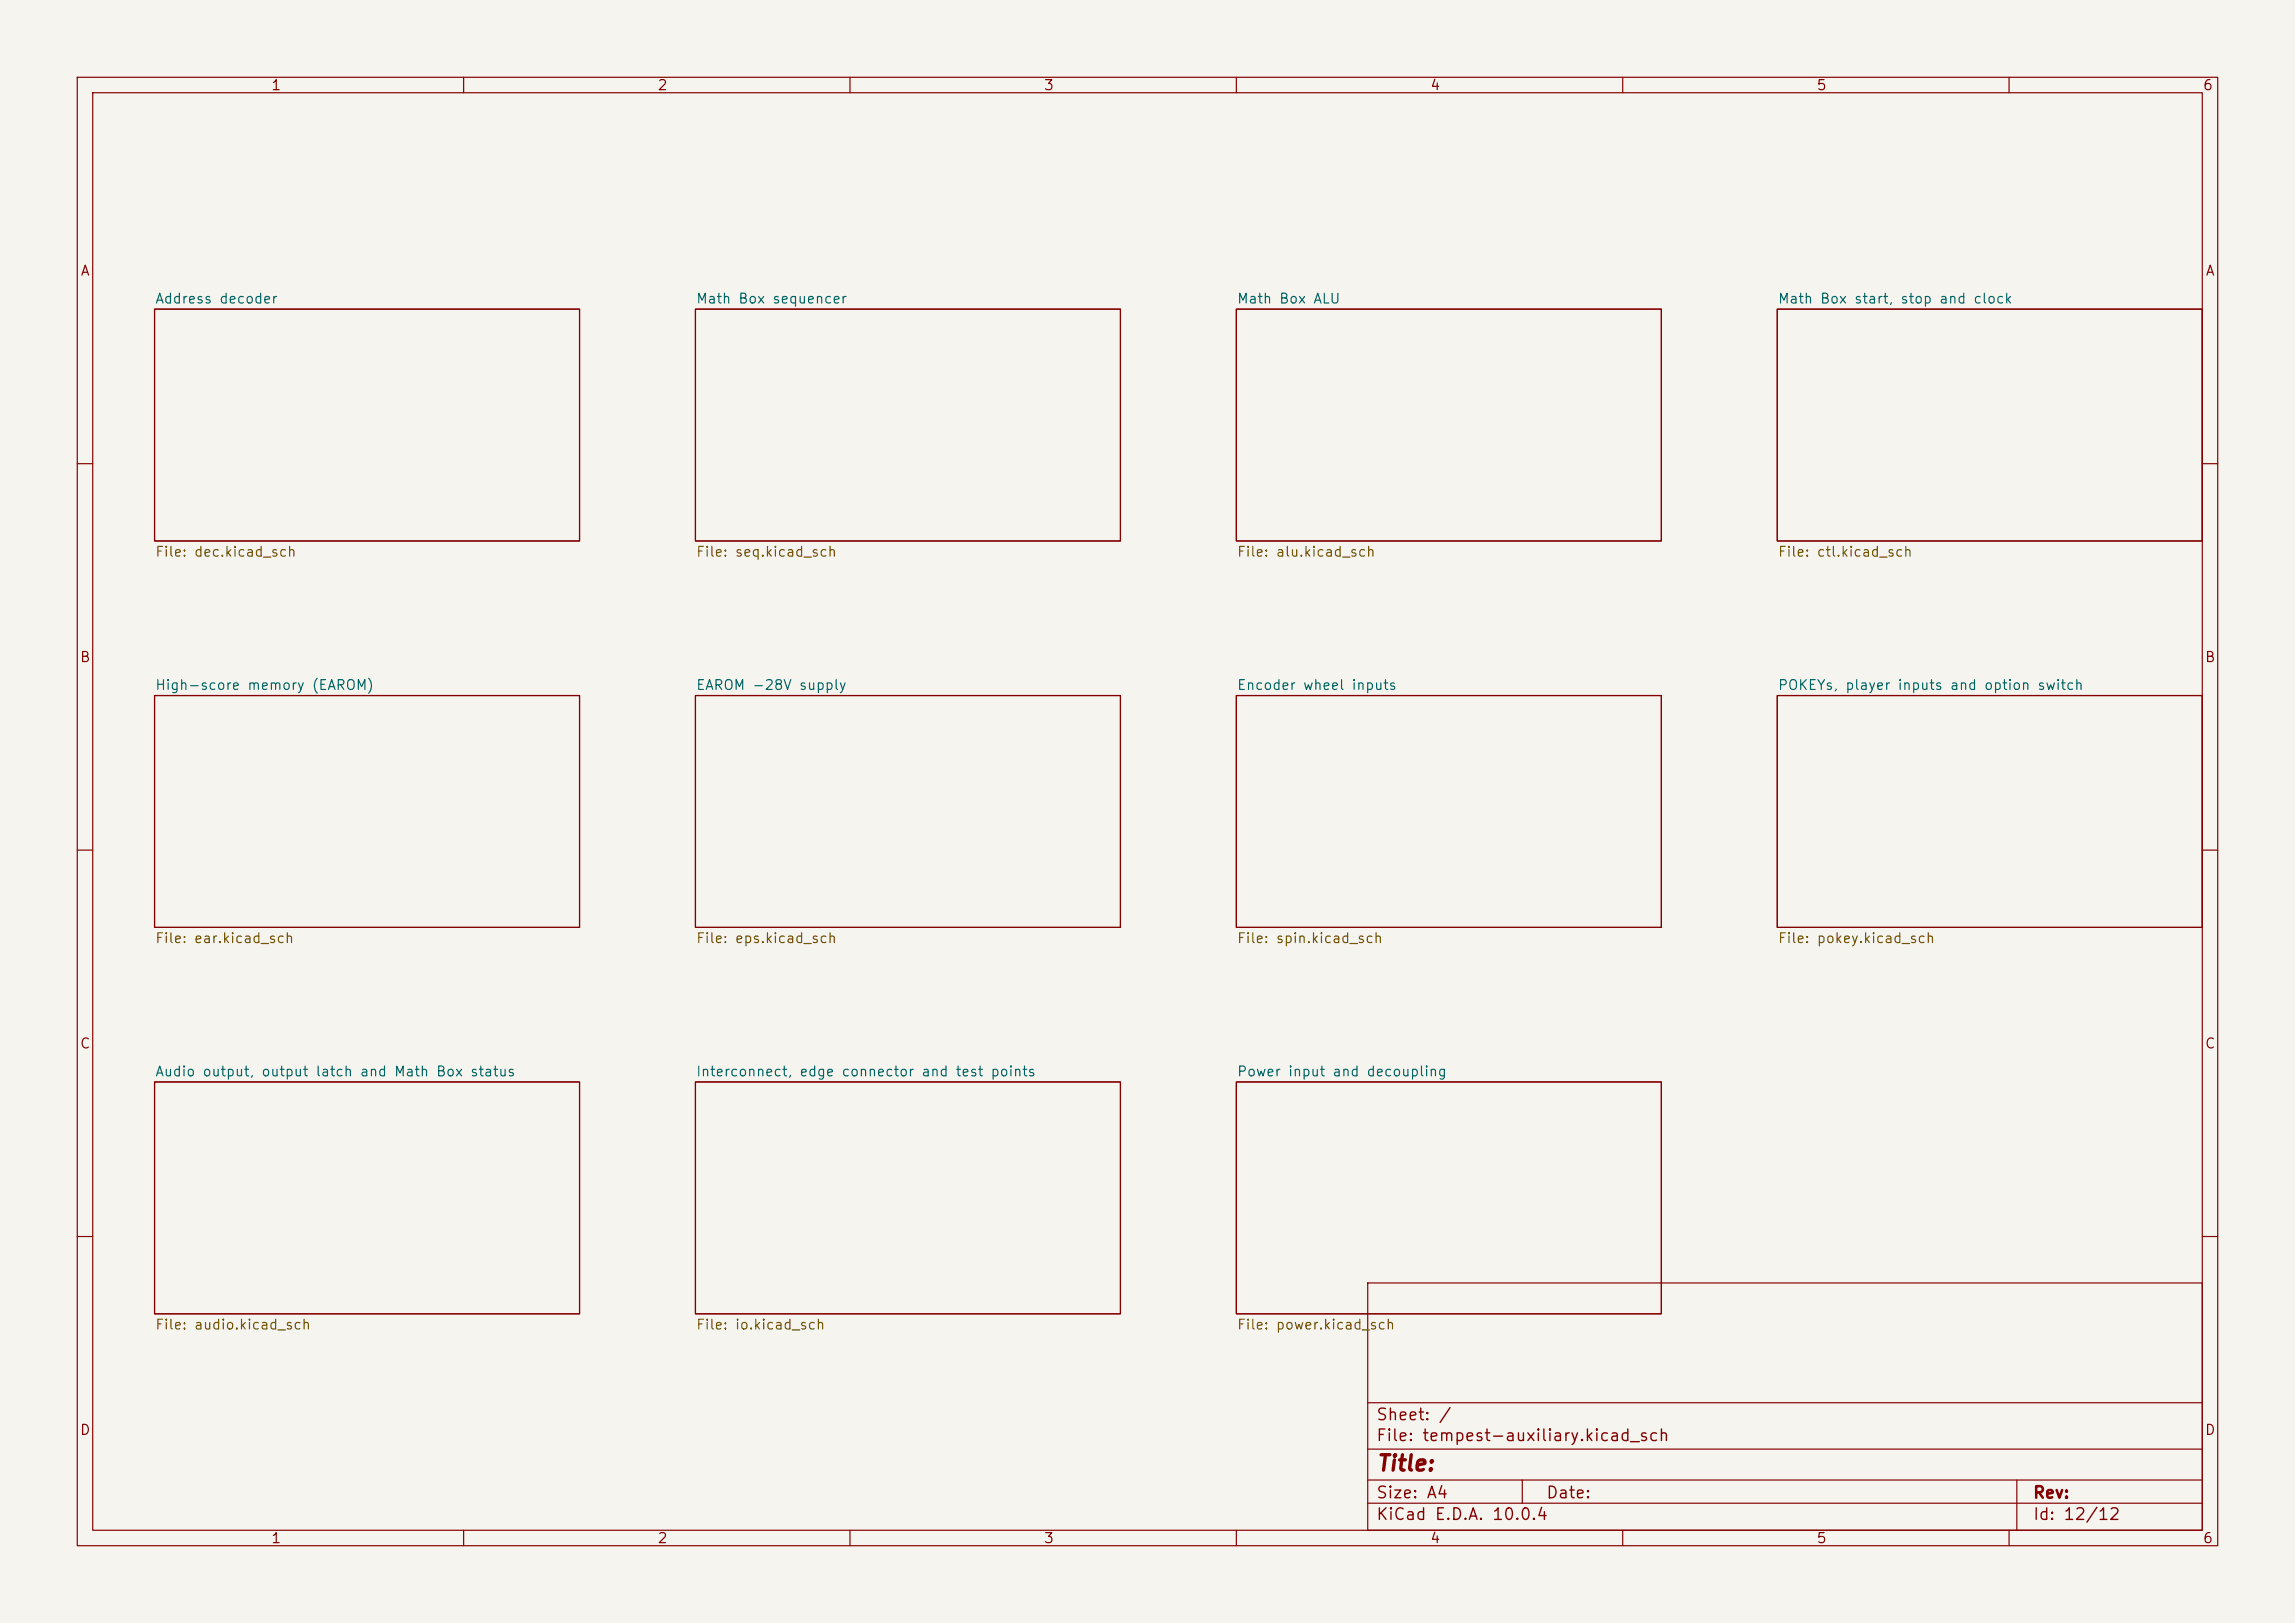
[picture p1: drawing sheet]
<svg xmlns="http://www.w3.org/2000/svg" width="297mm" height="210mm" viewBox="0 0 297 210" stroke-linecap="round" stroke-linejoin="round" font-family="sans-serif">
<defs><g id="words">
<text font-size="2" fill="#840000" x="178" y="190.8">Title:</text>
<g font-size="1.5" fill="#840000">
<text x="178" y="184.2">Sheet: /</text>
<text x="178" y="186.9">File: tempest-auxiliary.kicad_sch</text>
<text x="178" y="197.1">KiCad E.D.A. 10.0.4</text>
<text x="178" y="194.3">Size: A4</text>
<text x="200" y="194.3">Date:</text>
<text x="263" y="194.3">Rev:</text>
<text x="263" y="197.1">Id: 12/12</text>
</g>
<g font-size="1.3" fill="#840000">
<text x="35" y="12">1</text>
<text x="85" y="12">2</text>
<text x="135" y="12">3</text>
<text x="185" y="12">4</text>
<text x="235" y="12">5</text>
<text x="285" y="12">6</text>
<text x="10.3" y="36">A</text>
<text x="285.3" y="36">A</text>
<text x="10.3" y="86">B</text>
<text x="285.3" y="86">B</text>
<text x="10.3" y="136">C</text>
<text x="285.3" y="136">C</text>
<text x="10.3" y="186">D</text>
<text x="285.3" y="186">D</text>
<text x="35" y="200">1</text>
<text x="85" y="200">2</text>
<text x="135" y="200">3</text>
<text x="185" y="200">4</text>
<text x="235" y="200">5</text>
<text x="285" y="200">6</text>
</g>
<g font-size="1.3" fill="#006464">
<text x="20" y="39.6">Address decoder</text>
<text x="90" y="39.6">Math Box sequencer</text>
<text x="160" y="39.6">Math Box ALU</text>
<text x="230" y="39.6">Math Box start, stop and clock</text>
<text x="20" y="89.6">High-score memory (EAROM)</text>
<text x="90" y="89.6">EAROM -28V supply</text>
<text x="160" y="89.6">Encoder wheel inputs</text>
<text x="230" y="89.6">POKEYs, player inputs and option switch</text>
<text x="20" y="139.6">Audio output, output latch and Math Box status</text>
<text x="90" y="139.6">Interconnect, edge connector and test points</text>
<text x="160" y="139.6">Power input and decoupling</text>
</g>
<g font-size="1.3" fill="#725600">
<text x="20" y="72.3">File: dec.kicad_sch</text>
<text x="90" y="72.3">File: seq.kicad_sch</text>
<text x="160" y="72.3">File: alu.kicad_sch</text>
<text x="230" y="72.3">File: ctl.kicad_sch</text>
<text x="20" y="122.3">File: ear.kicad_sch</text>
<text x="90" y="122.3">File: eps.kicad_sch</text>
<text x="160" y="122.3">File: spin.kicad_sch</text>
<text x="230" y="122.3">File: pokey.kicad_sch</text>
<text x="20" y="172.3">File: audio.kicad_sch</text>
<text x="90" y="172.3">File: io.kicad_sch</text>
<text x="160" y="172.3">File: power.kicad_sch</text>
</g>
</g></defs>
<path d="M0 0h297v210h-297z" fill="#f5f4ef" stroke="#f5f4ef" stroke-width=".13"/>
<g fill="none" stroke="#840000" stroke-width=".15">
<path d="M10 10h277v190h-277zM12 12h273v186h-273zM60 10v2M110 10v2M160 10v2M210 10v2M260 10v2M20 40h55v30h-55zM90 40h55v30h-55zM160 40h55v30h-55zM230 40h55v30h-55zM10 60h2"/>
<path d="M285 60h2M20 90h55v30h-55zM90 90h55v30h-55zM160 90h55v30h-55zM230 90h55v30h-55zM10 110h2M285 110h2M20 140h55v30h-55zM90 140h55v30h-55zM160 140h55v30h-55zM10 160h2M177 166h108v32h-108z"/>
<path d="M285 160h2M60 198v2M110 198v2M160 198v2M177 194.5h108M177 191.5h108M177 187.5h108M177 181.5h108M197 191.5v3M210 198v2M260 198v2M261 191.5v6.5"/>
</g>
<use href="#words"/>
</svg>
